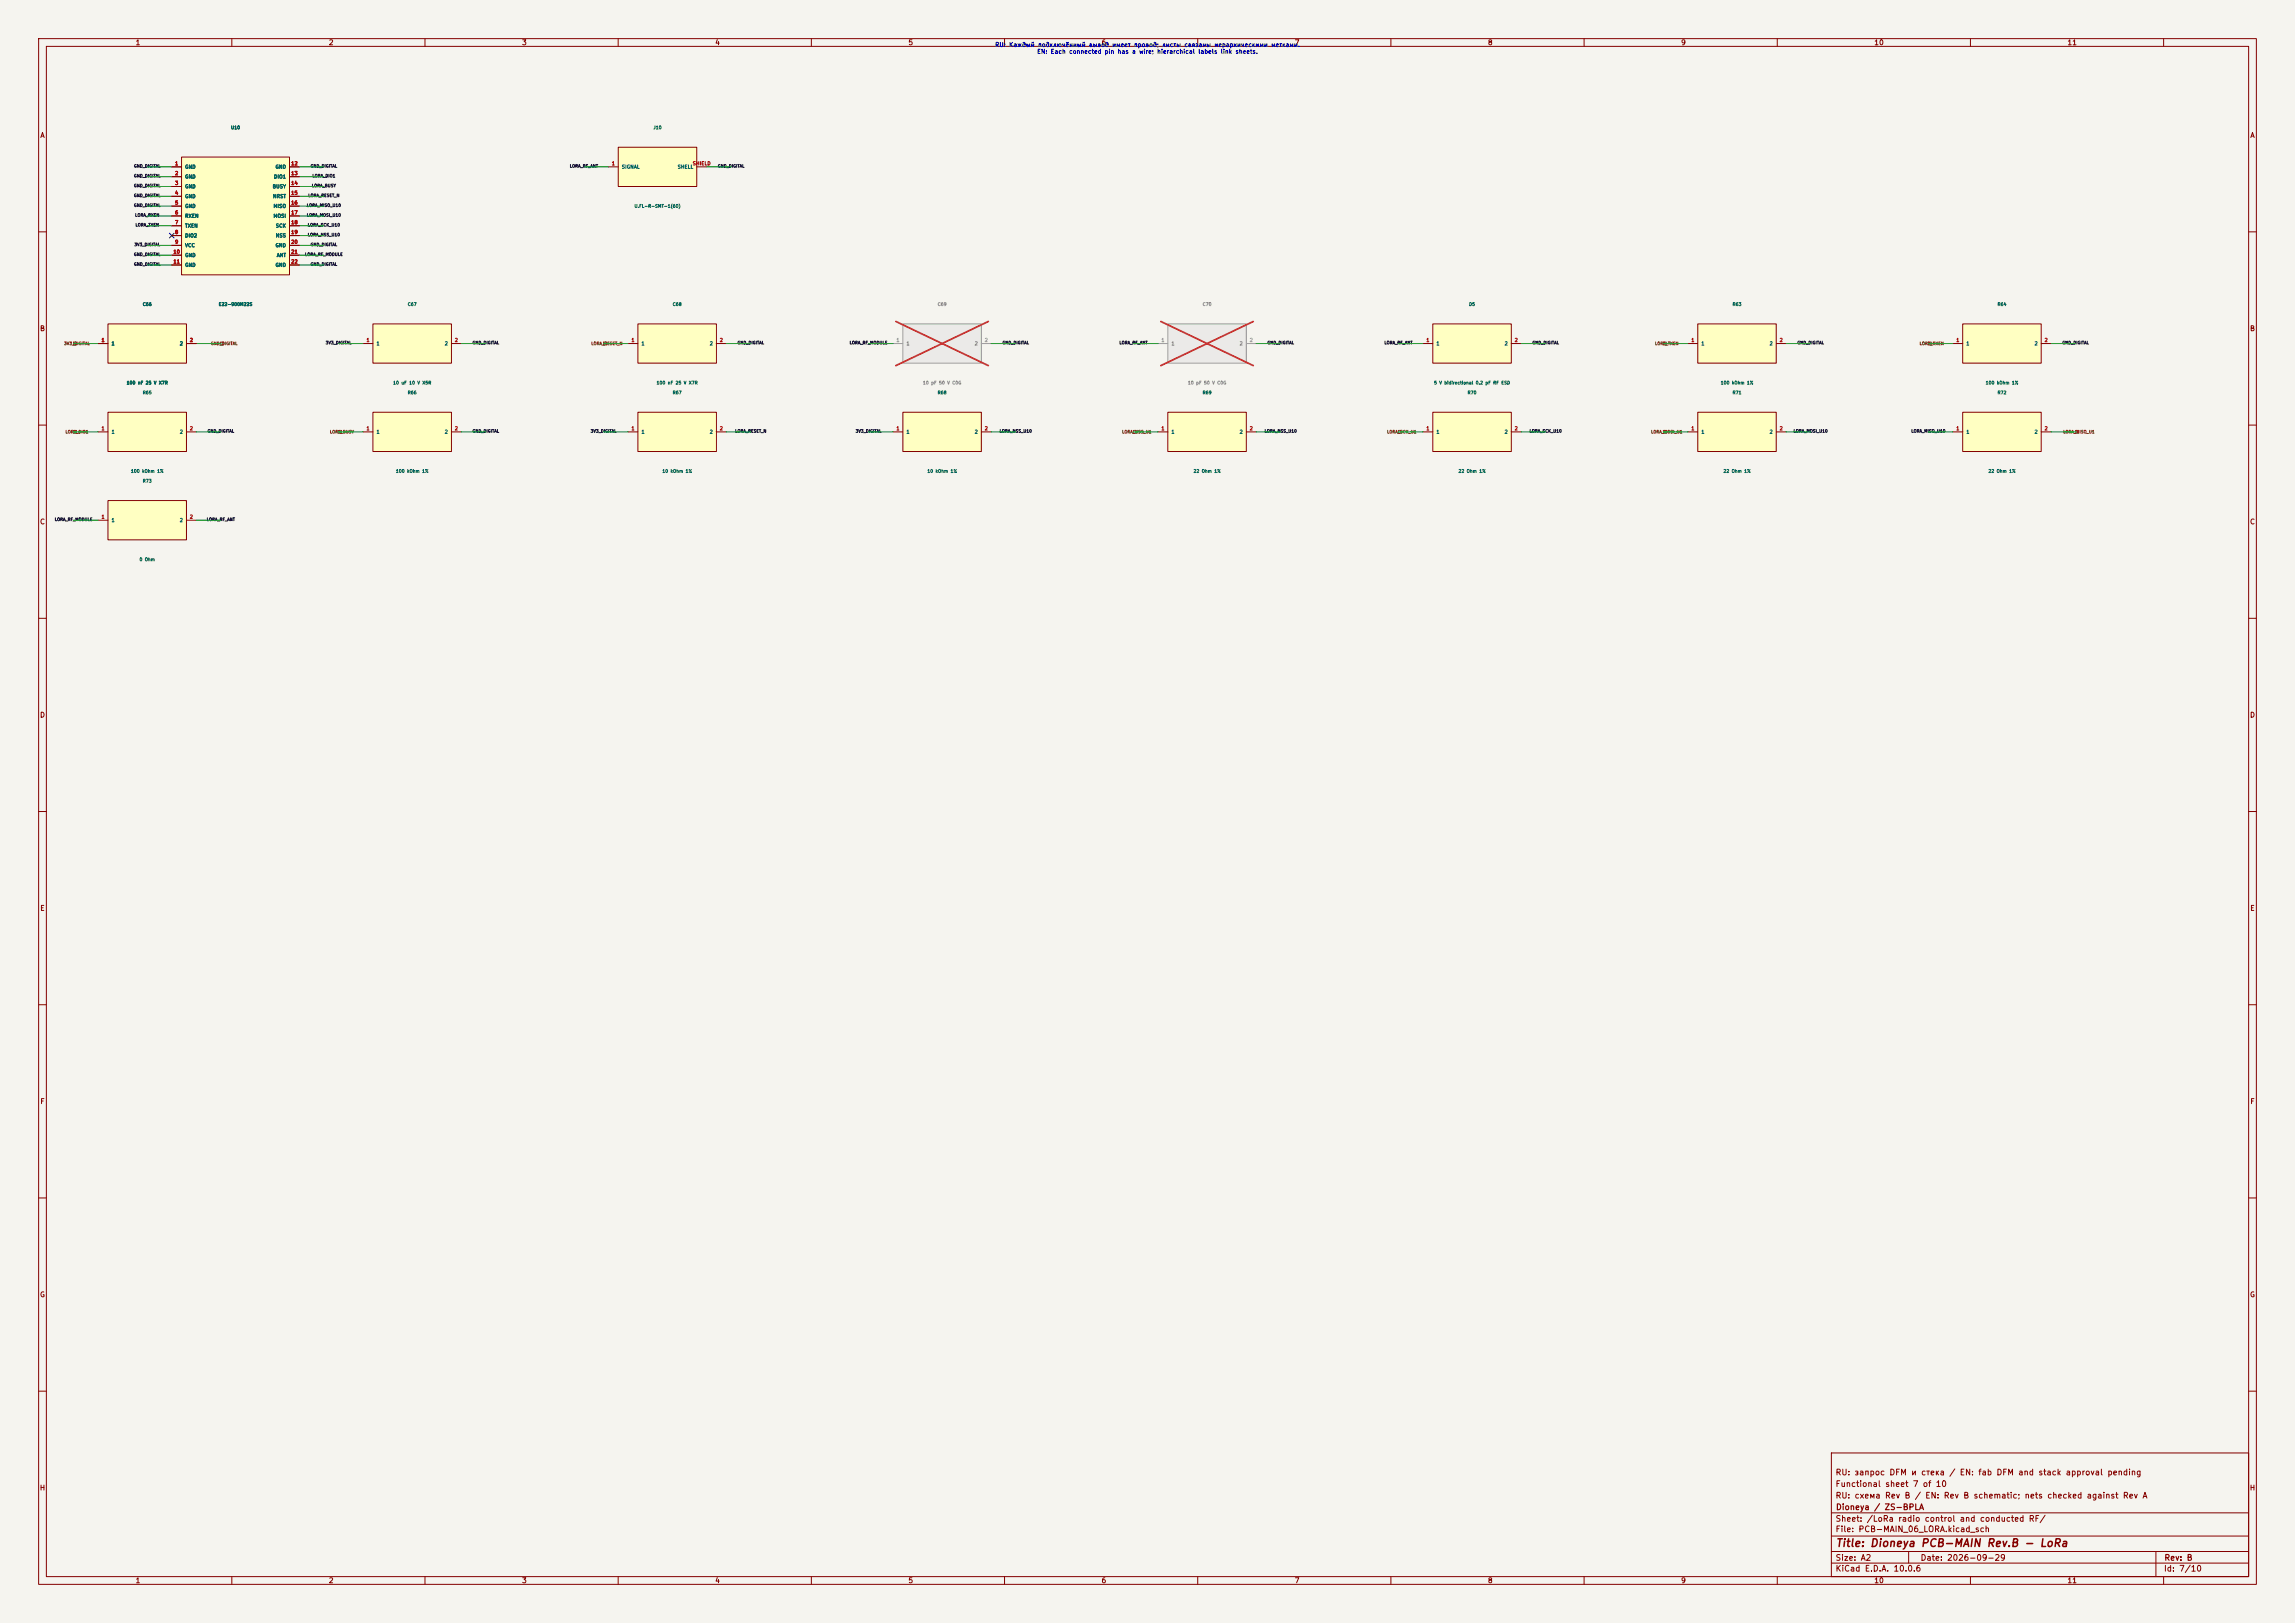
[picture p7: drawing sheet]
<svg xmlns="http://www.w3.org/2000/svg" width="594mm" height="420mm" viewBox="0 0 594 420" stroke-linecap="round" stroke-linejoin="round" font-family="sans-serif">
<defs><g id="words">
<text font-size="2" fill="#840000" x="475" y="400.8">Title: Dioneya PCB-MAIN Rev.B - LoRa</text>
<g font-size="1.5" fill="#840000">
<text x="475" y="382.1">RU: запрос DFM и стека / EN: fab DFM and stack approval pending</text>
<text x="475" y="388.1">RU: схема Rev B / EN: Rev B schematic; nets checked against Rev A</text>
<text x="475" y="385.1">Functional sheet 7 of 10</text>
<text x="475" y="394.1">Sheet: /LoRa radio control and conducted RF/</text>
<text x="475.1" y="391.1">Dioneya / ZS-BPLA</text>
<text x="475" y="396.8">File: PCB-MAIN_06_LORA.kicad_sch</text>
<text x="475" y="407">KiCad E.D.A. 10.0.6</text>
<text x="475" y="404.2">Size: A2</text>
<text x="497" y="404.2">Date: 2026-09-29</text>
<text x="560" y="407">Id: 7/10</text>
<text x="560.1" y="404.2">Rev: B</text>
</g>
<g font-size="1.3" fill="#840000">
<text x="35" y="12">1</text>
<text x="85" y="12">2</text>
<text x="135" y="12">3</text>
<text x="185" y="12">4</text>
<text x="235" y="12">5</text>
<text x="285" y="12">6</text>
<text x="335" y="12">7</text>
<text x="385" y="12">8</text>
<text x="435" y="12">9</text>
<text x="485" y="12">10</text>
<text x="535" y="12">11</text>
<text x="10.3" y="36">A</text>
<text x="582.3" y="36">A</text>
<text x="10.2" y="86">B</text>
<text x="582.2" y="86">B</text>
<text x="10.2" y="136">C</text>
<text x="582.2" y="136">C</text>
<text x="10.2" y="186">D</text>
<text x="582.2" y="186">D</text>
<text x="10.3" y="236">E</text>
<text x="582.3" y="236">E</text>
<text x="10.3" y="286">F</text>
<text x="582.3" y="286">F</text>
<text x="10.2" y="336">G</text>
<text x="582.2" y="336">G</text>
<text x="10.2" y="386">H</text>
<text x="582.2" y="386">H</text>
<text x="35" y="410">1</text>
<text x="85" y="410">2</text>
<text x="135" y="410">3</text>
<text x="185" y="410">4</text>
<text x="235" y="410">5</text>
<text x="285" y="410">6</text>
<text x="335" y="410">7</text>
<text x="385" y="410">8</text>
<text x="435" y="410">9</text>
<text x="485" y="410">10</text>
<text x="535" y="410">11</text>
</g>
<g font-size="1.1" fill="#0000c2">
<text x="257.4" y="12.4">RU: Каждый подключённый вывод имеет провод; листы связаны иерархическими метками.</text>
<text x="268.3" y="14.2">EN: Each connected pin has a wire; hierarchical labels link sheets.</text>
</g>
<g font-size=".9" fill="#a90000">
<text x="45.2" y="43">1</text>
<text x="45.2" y="45.5">2</text>
<text x="75.3" y="43">12</text>
<text x="75.3" y="45.5">13</text>
<text x="158.2" y="43">1</text>
<text x="179.2" y="43">SHIELD</text>
<text x="45.2" y="48.1">3</text>
<text x="45.2" y="50.6">4</text>
<text x="45.2" y="53.1">5</text>
<text x="75.3" y="48.1">14</text>
<text x="75.3" y="50.6">15</text>
<text x="75.3" y="53.1">16</text>
<text x="45.2" y="55.7">6</text>
<text x="45.2" y="58.2">7</text>
<text x="75.3" y="55.7">17</text>
<text x="75.3" y="58.2">18</text>
<text x="44.8" y="65.8">10</text>
<text x="45.2" y="60.8">8</text>
<text x="45.2" y="63.3">9</text>
<text x="75.3" y="60.8">19</text>
<text x="75.3" y="63.3">20</text>
<text x="75.3" y="65.8">21</text>
<text x="44.8" y="68.4">11</text>
<text x="75.3" y="68.4">22</text>
<text x="26.2" y="88.7">1</text>
<text x="49" y="88.7">2</text>
<text x="94.7" y="88.7">1</text>
<text x="117.6" y="88.7">2</text>
<text x="163.3" y="88.7">1</text>
<text x="186.2" y="88.7">2</text>
<text x="369.1" y="88.7">1</text>
<text x="391.9" y="88.7">2</text>
<text x="437.6" y="88.7">1</text>
<text x="460.5" y="88.7">2</text>
<text x="506.2" y="88.7">1</text>
<text x="529.1" y="88.7">2</text>
<text x="26.2" y="111.6">1</text>
<text x="49" y="111.6">2</text>
<text x="94.7" y="111.6">1</text>
<text x="117.6" y="111.6">2</text>
<text x="163.3" y="111.6">1</text>
<text x="186.2" y="111.6">2</text>
<text x="231.9" y="111.6">1</text>
<text x="254.8" y="111.6">2</text>
<text x="300.5" y="111.6">1</text>
<text x="323.3" y="111.6">2</text>
<text x="369.1" y="111.6">1</text>
<text x="391.9" y="111.6">2</text>
<text x="437.6" y="111.6">1</text>
<text x="460.5" y="111.6">2</text>
<text x="506.2" y="111.6">1</text>
<text x="529.1" y="111.6">2</text>
<text x="26.2" y="134.4">1</text>
<text x="49" y="134.4">2</text>
</g>
<g font-size=".9" fill="#006464">
<text x="47.8" y="43.9">GND</text>
<text x="47.8" y="46.4">GND</text>
<text x="70.8" y="46.4">DIO1</text>
<text x="71.2" y="43.9">GND</text>
<text x="160.8" y="43.9">SIGNAL</text>
<text x="175.3" y="43.9">SHELL</text>
<text x="47.8" y="48.9">GND</text>
<text x="47.8" y="51.5">GND</text>
<text x="70.5" y="48.9">BUSY</text>
<text x="70.6" y="51.5">NRST</text>
<text x="47.8" y="54">GND</text>
<text x="47.8" y="56.6">RXEN</text>
<text x="47.8" y="59.1">TXEN</text>
<text x="70.7" y="54">MISO</text>
<text x="70.7" y="56.6">MOSI</text>
<text x="71.3" y="59.1">SCK</text>
<text x="47.8" y="61.6">DIO2</text>
<text x="47.8" y="64.2">VCC</text>
<text x="71.2" y="64.2">GND</text>
<text x="71.3" y="61.6">NSS</text>
<text x="47.8" y="66.7">GND</text>
<text x="47.8" y="69.3">GND</text>
<text x="71.2" y="69.3">GND</text>
<text x="71.5" y="66.7">ANT</text>
<text x="28.8" y="89.6">1</text>
<text x="46.4" y="89.6">2</text>
<text x="97.3" y="89.6">1</text>
<text x="115" y="89.6">2</text>
<text x="165.9" y="89.6">1</text>
<text x="183.6" y="89.6">2</text>
<text x="371.7" y="89.6">1</text>
<text x="389.3" y="89.6">2</text>
<text x="440.2" y="89.6">1</text>
<text x="457.9" y="89.6">2</text>
<text x="508.8" y="89.6">1</text>
<text x="526.5" y="89.6">2</text>
<text x="28.8" y="112.4">1</text>
<text x="46.4" y="112.4">2</text>
<text x="97.3" y="112.4">1</text>
<text x="115" y="112.4">2</text>
<text x="165.9" y="112.4">1</text>
<text x="183.6" y="112.4">2</text>
<text x="234.5" y="112.4">1</text>
<text x="252.2" y="112.4">2</text>
<text x="303.1" y="112.4">1</text>
<text x="320.7" y="112.4">2</text>
<text x="371.7" y="112.4">1</text>
<text x="389.3" y="112.4">2</text>
<text x="440.2" y="112.4">1</text>
<text x="457.9" y="112.4">2</text>
<text x="508.8" y="112.4">1</text>
<text x="526.5" y="112.4">2</text>
<text x="28.8" y="135.3">1</text>
<text x="46.4" y="135.3">2</text>
</g>
<g font-size=".9" fill="#a5a4a2">
<text x="231.9" y="88.7">1</text>
<text x="254.8" y="88.7">2</text>
<text x="300.5" y="88.7">1</text>
<text x="323.3" y="88.7">2</text>
</g>
<g font-size=".9" fill="#939391">
<text x="234.5" y="89.6">1</text>
<text x="252.2" y="89.6">2</text>
<text x="303.1" y="89.6">1</text>
<text x="320.7" y="89.6">2</text>
</g>
<g font-size=".8" fill="#006464">
<text x="59.7" y="33.6">U10</text>
<text x="169" y="33.6">J10</text>
<text x="164.1" y="53.9">U.FL-R-SMT-1(60)</text>
<text x="36.9" y="79.3">C66</text>
<text x="56.5" y="79.3">E22-900M22S</text>
<text x="105.4" y="79.3">C67</text>
<text x="174" y="79.3">C68</text>
<text x="380.1" y="79.3">D5</text>
<text x="448.3" y="79.3">R63</text>
<text x="516.9" y="79.3">R64</text>
<text x="32.7" y="99.7">100 nF 25 V X7R</text>
<text x="101.6" y="99.7">10 uF 10 V X5R</text>
<text x="169.8" y="99.7">100 nF 25 V X7R</text>
<text x="371.1" y="99.7">5 V bidirectional 0.2 pF RF ESD</text>
<text x="445.3" y="99.7">100 kOhm 1%</text>
<text x="513.9" y="99.7">100 kOhm 1%</text>
<text x="36.9" y="102.2">R65</text>
<text x="105.4" y="102.2">R66</text>
<text x="174" y="102.2">R67</text>
<text x="242.6" y="102.2">R68</text>
<text x="311.2" y="102.2">R69</text>
<text x="379.8" y="102.2">R70</text>
<text x="448.3" y="102.2">R71</text>
<text x="516.9" y="102.2">R72</text>
<text x="33.8" y="122.5">100 kOhm 1%</text>
<text x="36.9" y="125.1">R73</text>
<text x="102.4" y="122.5">100 kOhm 1%</text>
<text x="171.3" y="122.5">10 kOhm 1%</text>
<text x="239.9" y="122.5">10 kOhm 1%</text>
<text x="308.8" y="122.5">22 Ohm 1%</text>
<text x="377.4" y="122.5">22 Ohm 1%</text>
<text x="446" y="122.5">22 Ohm 1%</text>
<text x="514.6" y="122.5">22 Ohm 1%</text>
<text x="36" y="145.4">0 Ohm</text>
</g>
<g font-size=".8" fill="#0f0f0f">
<text x="34.6" y="43.5">GND_DIGITAL</text>
<text x="34.6" y="46.1">GND_DIGITAL</text>
<text x="80.3" y="43.5">GND_DIGITAL</text>
<text x="80.8" y="46.1">LORA_DIO1</text>
<text x="147.4" y="43.5">LORA_RF_ANT</text>
<text x="185.7" y="43.5">GND_DIGITAL</text>
<text x="34.6" y="48.6">GND_DIGITAL</text>
<text x="34.6" y="51.2">GND_DIGITAL</text>
<text x="34.6" y="53.7">GND_DIGITAL</text>
<text x="79.3" y="53.7">LORA_MISO_U10</text>
<text x="79.7" y="51.2">LORA_RESET_N</text>
<text x="80.6" y="48.6">LORA_BUSY</text>
<text x="34.9" y="56.2">LORA_RXEN</text>
<text x="35" y="58.8">LORA_TXEN</text>
<text x="79.3" y="56.2">LORA_MOSI_U10</text>
<text x="79.6" y="58.8">LORA_SCK_U10</text>
<text x="34.7" y="63.9">3V3_DIGITAL</text>
<text x="79.6" y="61.3">LORA_NSS_U10</text>
<text x="80.3" y="63.9">GND_DIGITAL</text>
<text x="34.6" y="66.4">GND_DIGITAL</text>
<text x="34.6" y="68.9">GND_DIGITAL</text>
<text x="78.9" y="66.4">LORA_RF_MODULE</text>
<text x="80.3" y="68.9">GND_DIGITAL</text>
<text x="84.2" y="89.3">3V3_DIGITAL</text>
<text x="122.2" y="89.3">GND_DIGITAL</text>
<text x="190.8" y="89.3">GND_DIGITAL</text>
<text x="219.8" y="89.3">LORA_RF_MODULE</text>
<text x="259.4" y="89.3">GND_DIGITAL</text>
<text x="289.6" y="89.3">LORA_RF_ANT</text>
<text x="327.9" y="89.3">GND_DIGITAL</text>
<text x="358.2" y="89.3">LORA_RF_ANT</text>
<text x="396.5" y="89.3">GND_DIGITAL</text>
<text x="465.1" y="89.3">GND_DIGITAL</text>
<text x="533.7" y="89.3">GND_DIGITAL</text>
<text x="53.6" y="112.1">GND_DIGITAL</text>
<text x="122.2" y="112.1">GND_DIGITAL</text>
<text x="152.8" y="112.1">3V3_DIGITAL</text>
<text x="190.2" y="112.1">LORA_RESET_N</text>
<text x="221.4" y="112.1">3V3_DIGITAL</text>
<text x="258.6" y="112.1">LORA_NSS_U10</text>
<text x="327.2" y="112.1">LORA_NSS_U10</text>
<text x="395.8" y="112.1">LORA_SCK_U10</text>
<text x="464.1" y="112.1">LORA_MOSI_U10</text>
<text x="494.6" y="112.1">LORA_MISO_U10</text>
<text x="14.1" y="135">LORA_RF_MODULE</text>
<text x="53.4" y="135">LORA_RF_ANT</text>
</g>
<g font-size=".8" fill="#939391">
<text x="242.6" y="79.3">C69</text>
<text x="311.2" y="79.3">C70</text>
<text x="238.8" y="99.7">10 pF 50 V C0G</text>
<text x="307.4" y="99.7">10 pF 50 V C0G</text>
</g>
<g font-size=".8" fill="#725600">
<text x="16.5" y="89.5">3V3_DIGITAL</text>
<text x="54.5" y="89.5">GND_DIGITAL</text>
<text x="152.9" y="89.5">LORA_RESET_N</text>
<text x="428.3" y="89.5">LORA_TXEN</text>
<text x="496.8" y="89.5">LORA_RXEN</text>
<text x="16.9" y="112.3">LORA_DIO1</text>
<text x="85.3" y="112.3">LORA_BUSY</text>
<text x="290.3" y="112.3">LORA_NSS_U1</text>
<text x="358.9" y="112.3">LORA_SCK_U1</text>
<text x="427.2" y="112.3">LORA_MOSI_U1</text>
<text x="533.9" y="112.3">LORA_MISO_U1</text>
</g>
</g></defs>
<path d="M0 0h594v420h-594z" fill="#f5f4ef" stroke="#f5f4ef" stroke-width=".26"/>
<g fill="none" stroke="#840000" stroke-width=".26">
<path d="M10 10h574v400h-574zM12 12h570v396h-570zM60 10v2M110 10v2M160 10v2M210 10v2M260 10v2M310 10v2M360 10v2M410 10v2M460 10v2M510 10v2"/>
<path d="M560 10v2M10 60h2M582 60h2M10 110h2M582 110h2M10 160h2M582 160h2M10 210h2M582 210h2M10 260h2M582 260h2M10 310h2"/>
<path d="M582 310h2M10 360h2M474 376h108v32h-108zM582 360h2M474 397.5h108M474 391.5h108M60 408v2M110 408v2M160 408v2M210 408v2M260 408v2M310 408v2"/>
<path d="M360 408v2M410 408v2M460 408v2M474 404.5h108M474 401.5h108M494 401.5v3M510 408v2M558 401.5v6.5M560 408v2"/>
</g>
<path d="M27.9 129.5h20.4v10.2h-20.4z" fill="#ffffc2"/>
<path d="M25.4 134.6h2.5M27.9 129.5h20.4v10.2h-20.4zM48.3 134.6h2.5" fill="none" stroke="#840000" stroke-width=".26"/>
<path d="M27.9 106.7h20.4v10.1h-20.4z" fill="#ffffc2"/>
<path d="M25.4 111.8h2.5M27.9 106.7h20.4v10.1h-20.4zM48.3 111.8h2.5" fill="none" stroke="#840000" stroke-width=".26"/>
<path d="M508 83.8h20.3v10.2h-20.3z" fill="#ffffc2"/>
<path d="M505.5 88.9h2.5M508 83.8h20.3v10.2h-20.3zM528.3 88.9h2.6" fill="none" stroke="#840000" stroke-width=".26"/>
<path d="M508 106.7h20.3v10.1h-20.3z" fill="#ffffc2"/>
<path d="M505.5 111.8h2.5M508 106.7h20.3v10.1h-20.3zM528.3 111.8h2.6" fill="none" stroke="#840000" stroke-width=".26"/>
<path d="M47 40.6h27.9v30.5h-27.9z" fill="#ffffc2"/>
<g fill="none" stroke="#840000" stroke-width=".26">
<path d="M44.4 43.2h2.6M44.4 45.7h2.6M44.4 48.3h2.6M44.4 50.8h2.6M44.4 53.3h2.6M44.4 55.9h2.6M44.4 58.4h2.6M47 40.6h27.9v30.5h-27.9zM74.9 43.2h2.6M74.9 45.7h2.6M74.9 48.3h2.6M74.9 50.8h2.6"/>
<path d="M74.9 53.3h2.6M74.9 55.9h2.6M74.9 58.4h2.6M44.4 61h2.6M44.4 63.5h2.6M44.4 66h2.6M44.4 68.6h2.6M74.9 61h2.6M74.9 63.5h2.6M74.9 66h2.6M74.9 68.6h2.6"/>
</g>
<path d="M233.7 83.8h20.3v10.2h-20.3z" fill="#ebeae8"/>
<path d="M231.1 88.9h2.6M233.7 83.8h20.3v10.2h-20.3zM254 88.9h2.5" fill="none" stroke="#9c9b98" stroke-width=".26"/>
<path d="M231.9 83.2l23.9 11.4M255.8 83.2l-23.9 11.4" fill="none" stroke="#e12e31" stroke-width=".46"/>
<path d="M370.8 83.8h20.4v10.2h-20.4z" fill="#ffffc2"/>
<path d="M368.3 88.9h2.5M370.8 83.8h20.4v10.2h-20.4zM391.2 88.9h2.5" fill="none" stroke="#840000" stroke-width=".26"/>
<path d="M370.8 106.7h20.4v10.1h-20.4z" fill="#ffffc2"/>
<path d="M368.3 111.8h2.5M370.8 106.7h20.4v10.1h-20.4zM391.2 111.8h2.5" fill="none" stroke="#840000" stroke-width=".26"/>
<path d="M439.4 83.8h20.3v10.2h-20.3z" fill="#ffffc2"/>
<path d="M436.9 88.9h2.5M439.4 83.8h20.3v10.2h-20.3zM459.7 88.9h2.6" fill="none" stroke="#840000" stroke-width=".26"/>
<path d="M27.9 83.8h20.4v10.2h-20.4z" fill="#ffffc2"/>
<path d="M25.4 88.9h2.5M27.9 83.8h20.4v10.2h-20.4zM48.3 88.9h2.5" fill="none" stroke="#840000" stroke-width=".26"/>
<path d="M439.4 106.7h20.3v10.1h-20.3z" fill="#ffffc2"/>
<path d="M436.9 111.8h2.5M439.4 106.7h20.3v10.1h-20.3zM459.7 111.8h2.6" fill="none" stroke="#840000" stroke-width=".26"/>
<path d="M96.5 83.8h20.3v10.2h-20.3z" fill="#ffffc2"/>
<path d="M94 88.9h2.5M96.5 83.8h20.3v10.2h-20.3zM116.8 88.9h2.6" fill="none" stroke="#840000" stroke-width=".26"/>
<path d="M96.5 106.7h20.3v10.1h-20.3z" fill="#ffffc2"/>
<path d="M94 111.8h2.5M96.5 106.7h20.3v10.1h-20.3zM116.8 111.8h2.6" fill="none" stroke="#840000" stroke-width=".26"/>
<path d="M233.7 106.7h20.3v10.1h-20.3z" fill="#ffffc2"/>
<path d="M231.1 111.8h2.6M233.7 106.7h20.3v10.1h-20.3zM254 111.8h2.5" fill="none" stroke="#840000" stroke-width=".26"/>
<path d="M160 38.1h20.3v10.2h-20.3z" fill="#ffffc2"/>
<path d="M160 38.1h20.3v10.2h-20.3zM157.5 43.2h2.5M180.3 43.2h2.6" fill="none" stroke="#840000" stroke-width=".26"/>
<path d="M302.3 83.8h20.3v10.2h-20.3z" fill="#ebeae8"/>
<path d="M299.7 88.9h2.6M302.3 83.8h20.3v10.2h-20.3zM322.6 88.9h2.5" fill="none" stroke="#9c9b98" stroke-width=".26"/>
<path d="M300.5 83.2l23.9 11.4M324.4 83.2l-23.9 11.4" fill="none" stroke="#e12e31" stroke-width=".46"/>
<path d="M302.3 106.7h20.3v10.1h-20.3z" fill="#ffffc2"/>
<path d="M299.7 111.8h2.6M302.3 106.7h20.3v10.1h-20.3zM322.6 111.8h2.5" fill="none" stroke="#840000" stroke-width=".26"/>
<path d="M165.1 106.7h20.3v10.1h-20.3z" fill="#ffffc2"/>
<path d="M162.6 111.8h2.5M165.1 106.7h20.3v10.1h-20.3zM185.4 111.8h2.6" fill="none" stroke="#840000" stroke-width=".26"/>
<path d="M165.1 83.8h20.3v10.2h-20.3z" fill="#ffffc2"/>
<g fill="none" stroke="#840000" stroke-width=".26">
<path d="M44.4 43.2h2.6M44.4 45.7h2.6M44.4 48.3h2.6M44.4 50.8h2.6M44.4 53.3h2.6M44.4 55.9h2.6M44.4 58.4h2.6M74.9 43.2h2.6M74.9 45.7h2.6M74.9 48.3h2.6M74.9 50.8h2.6M74.9 53.3h2.6"/>
<path d="M74.9 55.9h2.6M74.9 58.4h2.6M44.4 61h2.6M44.4 63.5h2.6M44.4 66h2.6M44.4 68.6h2.6M74.9 61h2.6M74.9 63.5h2.6M74.9 66h2.6M74.9 68.6h2.6M25.4 88.9h2.5M48.3 88.9h2.5"/>
<path d="M162.6 88.9h2.5M165.1 83.8h20.3v10.2h-20.3zM185.4 88.9h2.6"/>
</g>
<path d="M19 88.5h.8v.8h-.8zM57.1 88.5h.8v.8h-.8zM156.2 88.5h.8v.8h-.8zM430.5 88.5h.8v.8h-.8zM499.1 88.5h.8v.8h-.8zM19 111.4h.8v.7h-.8zM87.6 111.4h.8v.7h-.8zM293.4 111.4h.7v.7h-.7zM361.9 111.4h.8v.7h-.8zM430.5 111.4h.8v.7h-.8zM537.2 111.4h.8v.7h-.8z" fill="none" stroke="#725600" stroke-width=".26"/>
<g fill="none" stroke="#009600" stroke-width=".26">
<path d="M38.1 50.8h6.3M38.1 53.3h6.3M38.1 55.9h6.3M38.1 58.4h6.3M38.1 48.3h6.3M38.1 43.2h6.3M38.1 45.7h6.3M77.5 50.8h6.3M77.5 53.3h6.3M77.5 55.9h6.3M77.5 58.4h6.3M77.5 48.3h6.3"/>
<path d="M77.5 43.2h6.3M77.5 45.7h6.3M151.1 43.2h6.4M182.9 43.2h6.3M38.1 63.5h6.3M38.1 66h6.3M38.1 68.6h6.3M77.5 61h6.3M77.5 63.5h6.3M77.5 66h6.3M77.5 68.6h6.3M19 88.9h6.4"/>
<path d="M50.8 88.9h6.3M87.6 88.9h6.4M119.4 88.9h6.3M156.2 88.9h6.4M188 88.9h6.3M224.8 88.9h6.3M256.5 88.9h6.4M293.4 88.9h6.3M325.1 88.9h6.4M361.9 88.9h6.4M393.7 88.9h6.3M430.5 88.9h6.4"/>
<path d="M462.3 88.9h6.3M499.1 88.9h6.4M530.9 88.9h6.3M19 111.8h6.4M50.8 111.8h6.3M87.6 111.8h6.4M119.4 111.8h6.3M156.2 111.8h6.4M188 111.8h6.3M224.8 111.8h6.3M256.5 111.8h6.4M293.4 111.8h6.3"/>
<path d="M325.1 111.8h6.4M361.9 111.8h6.4M393.7 111.8h6.3M430.5 111.8h6.4M462.3 111.8h6.3M499.1 111.8h6.4M530.9 111.8h6.3M19 134.6h6.4M50.8 134.6h6.3"/>
</g>
<path d="M43.8 60.4l1.3 1.2M45.1 60.4l-1.3 1.2" fill="none" stroke="#000084" stroke-width=".26"/>
<use href="#words"/>
</svg>
